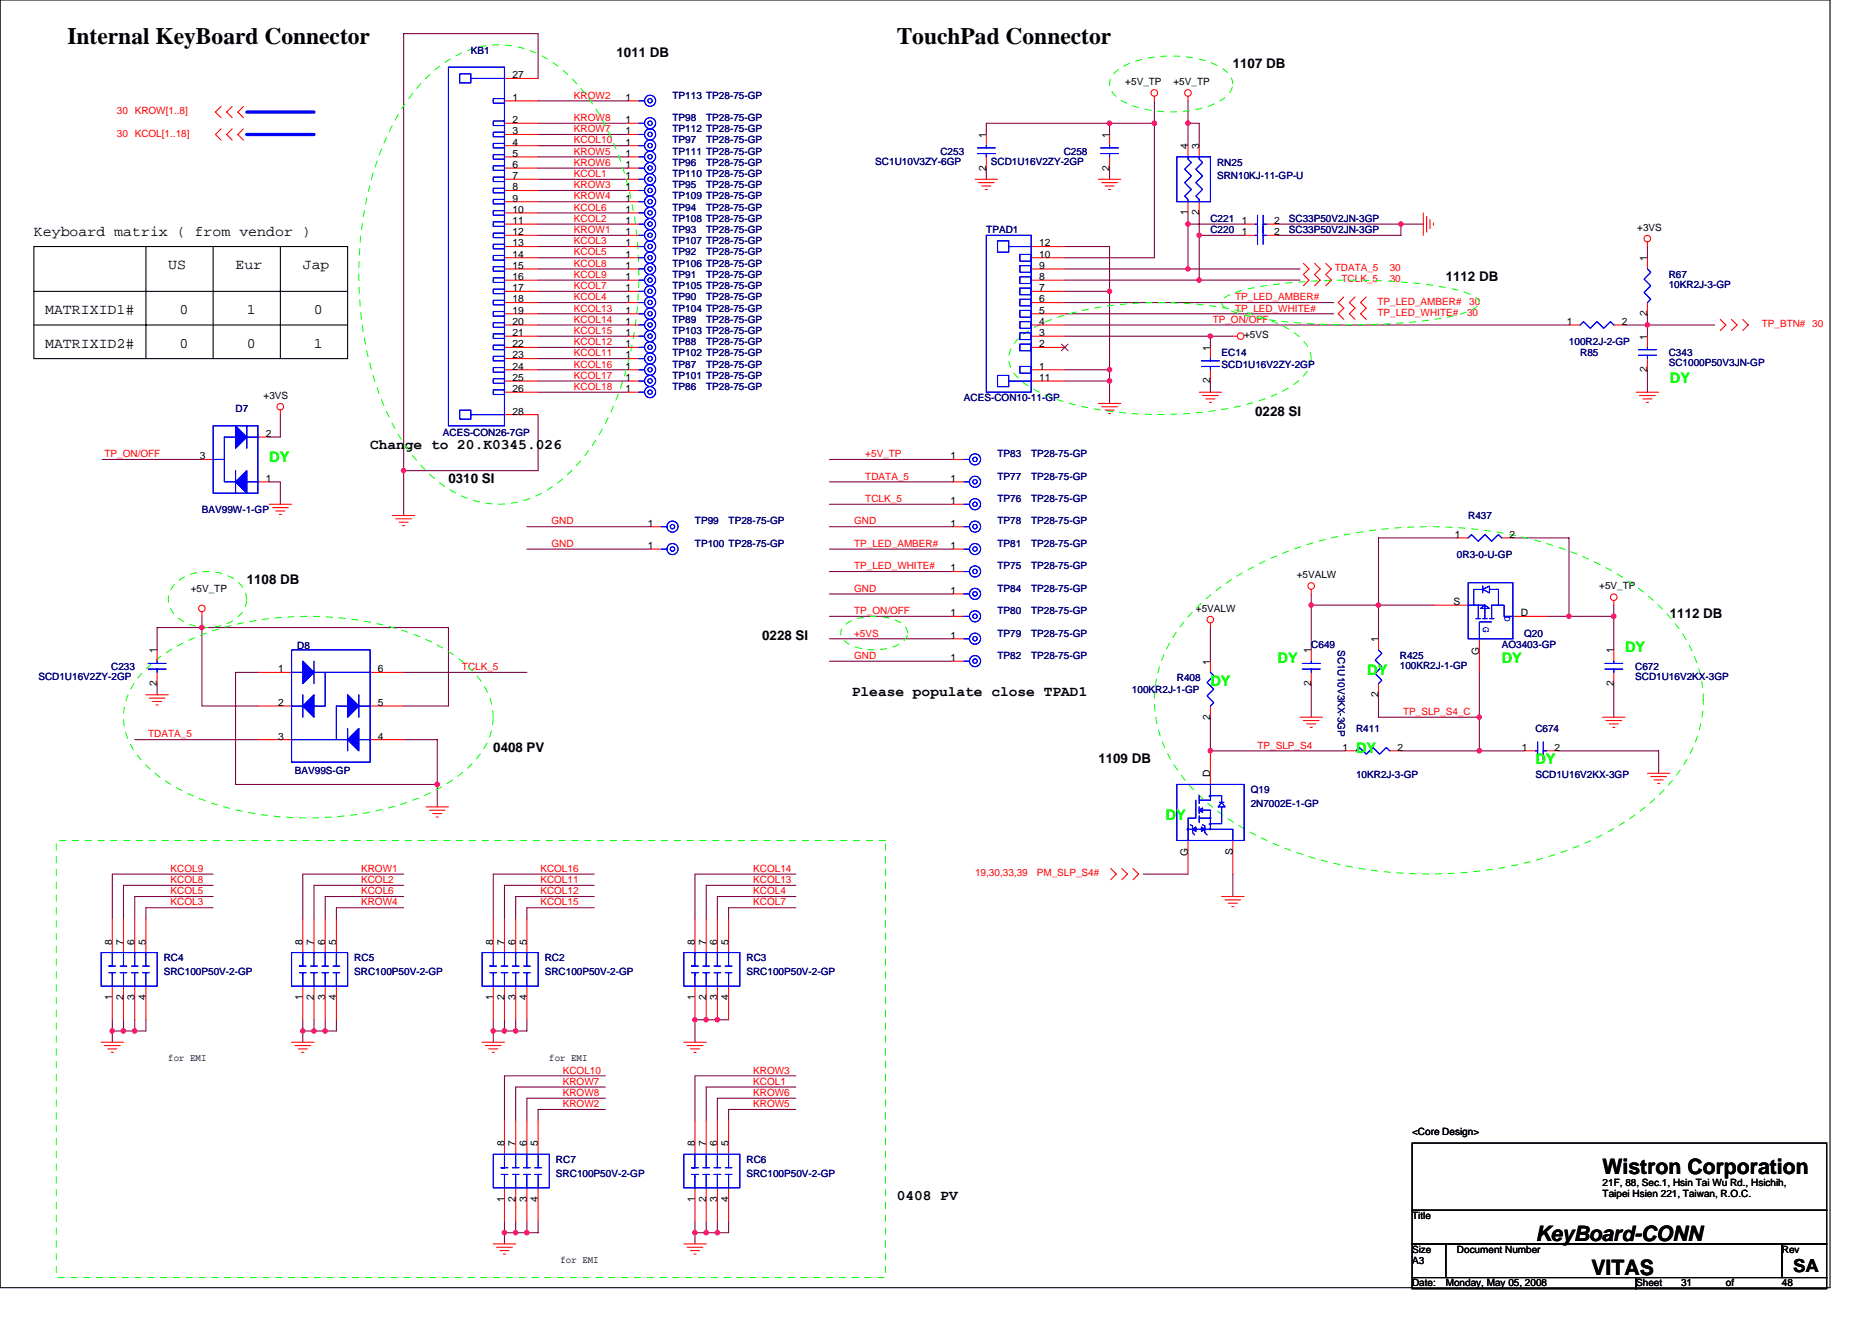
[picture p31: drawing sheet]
<svg xmlns="http://www.w3.org/2000/svg" width="297mm" height="210mm" viewBox="0 0 297 210" stroke-linecap="round" stroke-linejoin="round" font-family="sans-serif">
<defs><g id="words">
<g font-size="3.7">
<text x="10.7" y="7">Internal KeyBoard Connector</text>
<text x="142.3" y="7">TouchPad Connector</text>
</g>
<g font-size="3.4">
<text x="254.3" y="186.2">Wistron Corporation</text>
<text x="243.6" y="196.9">KeyBoard-CONN</text>
<text x="252.5" y="202.2">VITAS</text>
</g>
<text font-size="2.8" x="284.5" y="201.8">SA</text>
<g font-size="2.3">
<text x="5.4" y="37.4">Keyboard matrix ( from vendor )</text>
<text x="26.7" y="42.7">US</text>
<text x="37.4" y="42.7">Eur</text>
<text x="48" y="42.7">Jap</text>
<text x="7.2" y="49.8">MATRIXID1#</text>
<text x="28.5" y="49.8">0</text>
<text x="39.2" y="49.8">1</text>
<text x="49.8" y="49.8">0</text>
<text x="7.2" y="55.2">MATRIXID2#</text>
<text x="28.5" y="55.2">0</text>
<text x="39.2" y="55.2">0</text>
<text x="49.8" y="55.2">1</text>
<text x="58.7" y="71.3">Change to 20.K0345.026</text>
<text x="135.2" y="110.4">Please populate close TPAD1</text>
<text x="142.3" y="190.4">0408 PV</text>
</g>
<g font-size="2.3" fill="#0f0">
<text x="265" y="60.8">DY</text>
<text x="42.7" y="73.3">DY</text>
<text x="202.7" y="105.3">DY</text>
<text x="217" y="107">DY</text>
<text x="238.3" y="105.3">DY</text>
<text x="257.8" y="103.5">DY</text>
<text x="192.1" y="108.8">DY</text>
<text x="215.2" y="119.5">DY</text>
<text x="243.6" y="121.3">DY</text>
<text x="185" y="130.2">DY</text>
</g>
<g font-size="2.3" fill="#00f">
<text x="187.8" y="131.7">.</text>
<text x="191.3" y="126.4">.</text>
<text x="191.3" y="129.9">.</text>
<text x="191.3" y="130.8">.</text>
<text x="191.3" y="131.7">.</text>
</g>
<g font-size="2.1">
<text x="97.8" y="9.1">1011 DB</text>
<text x="195.6" y="10.9">1107 DB</text>
<text x="229.4" y="44.6">1112 DB</text>
<text x="199.2" y="66">0228 SI</text>
<text x="71.2" y="76.6">0310 SI</text>
<text x="39.2" y="92.6">1108 DB</text>
<text x="120.9" y="101.5">0228 SI</text>
<text x="265" y="98">1112 DB</text>
<text x="78.3" y="119.3">0408 PV</text>
<text x="174.3" y="121.1">1109 DB</text>
</g>
<g font-size="1.6" fill="#000080">
<text x="74.7" y="8.5">KB1</text>
<text x="106.7" y="15.6">TP113 TP28-75-GP</text>
<text x="106.7" y="21">TP112 TP28-75-GP</text>
<text x="106.7" y="19.2">TP98</text>
<text x="106.7" y="22.8">TP97</text>
<text x="112.1" y="19.2">TP28-75-GP</text>
<text x="112.1" y="22.8">TP28-75-GP</text>
<text x="106.7" y="24.5">TP111 TP28-75-GP</text>
<text x="106.7" y="26.3">TP96</text>
<text x="106.7" y="29.9">TP95</text>
<text x="106.7" y="28.1">TP110 TP28-75-GP</text>
<text x="112.1" y="26.3">TP28-75-GP</text>
<text x="112.1" y="29.9">TP28-75-GP</text>
<text x="138.9" y="26.1">SC1U10V3ZY-6GP</text>
<text x="149.2" y="24.5">C253</text>
<text x="157.2" y="26.1">SCD1U16V2ZY-2GP</text>
<text x="168.8" y="24.5">C258</text>
<text x="193.1" y="26.3">RN25</text>
<text x="193.1" y="28.4">SRN10KJ-11-GP-U</text>
<text x="106.7" y="31.6">TP109 TP28-75-GP</text>
<text x="106.7" y="33.4">TP94</text>
<text x="106.7" y="35.2">TP108 TP28-75-GP</text>
<text x="112.1" y="33.4">TP28-75-GP</text>
<text x="192.1" y="35.2">C221</text>
<text x="204.5" y="35.2">SC33P50V2JN-3GP</text>
<text x="106.7" y="38.8">TP107 TP28-75-GP</text>
<text x="106.7" y="37">TP93</text>
<text x="106.7" y="40.5">TP92</text>
<text x="112.1" y="37">TP28-75-GP</text>
<text x="112.1" y="40.5">TP28-75-GP</text>
<text x="156.5" y="37">TPAD1</text>
<text x="192.1" y="37">C220</text>
<text x="204.5" y="37">SC33P50V2JN-3GP</text>
<text x="106.7" y="42.3">TP106 TP28-75-GP</text>
<text x="106.7" y="45.9">TP105 TP28-75-GP</text>
<text x="106.7" y="44.1">TP91</text>
<text x="106.7" y="47.6">TP90</text>
<text x="112.1" y="44.1">TP28-75-GP</text>
<text x="112.1" y="47.6">TP28-75-GP</text>
<text x="264.8" y="44.1">R67</text>
<text x="264.8" y="45.7">10KR2J-3-GP</text>
<text x="106.7" y="53">TP103 TP28-75-GP</text>
<text x="106.7" y="49.4">TP104 TP28-75-GP</text>
<text x="106.7" y="51.2">TP89</text>
<text x="112.1" y="51.2">TP28-75-GP</text>
<text x="106.7" y="54.8">TP88</text>
<text x="106.7" y="56.5">TP102 TP28-75-GP</text>
<text x="106.7" y="58.3">TP87</text>
<text x="112.1" y="54.8">TP28-75-GP</text>
<text x="112.1" y="58.3">TP28-75-GP</text>
<text x="193.8" y="56.5">EC14</text>
<text x="193.8" y="58.3">SCD1U16V2ZY-2GP</text>
<text x="249" y="54.8">100R2J-2-GP</text>
<text x="250.7" y="56.5">R85</text>
<text x="264.8" y="56.5">C343</text>
<text x="264.8" y="58.1">SC1000P50V3JN-GP</text>
<text x="37.4" y="65.4">D7</text>
<text x="106.7" y="60.1">TP101 TP28-75-GP</text>
<text x="106.7" y="61.9">TP86</text>
<text x="112.1" y="61.9">TP28-75-GP</text>
<text x="152.9" y="63.6">ACES-CON10-11-GP</text>
<text x="70.3" y="69.2">ACES-CON26-7GP</text>
<text x="158.3" y="72.5">TP83</text>
<text x="158.3" y="76.1">TP77</text>
<text x="163.6" y="72.5">TP28-75-GP</text>
<text x="163.6" y="76.1">TP28-75-GP</text>
<text x="32" y="81.4">BAV99W-1-GP</text>
<text x="110.3" y="83.2">TP99</text>
<text x="115.6" y="83.2">TP28-75-GP</text>
<text x="158.3" y="83.2">TP78</text>
<text x="158.3" y="79.7">TP76</text>
<text x="163.6" y="83.2">TP28-75-GP</text>
<text x="163.6" y="79.7">TP28-75-GP</text>
<text x="233" y="82.3">R437</text>
<text x="110.3" y="86.8">TP100 TP28-75-GP</text>
<text x="158.3" y="86.8">TP81</text>
<text x="163.6" y="86.8">TP28-75-GP</text>
<text x="231.2" y="88.5">0R3-0-U-GP</text>
<text x="158.3" y="90.3">TP75</text>
<text x="158.3" y="93.9">TP84</text>
<text x="163.6" y="90.3">TP28-75-GP</text>
<text x="163.6" y="93.9">TP28-75-GP</text>
<text x="158.3" y="101">TP79</text>
<text x="158.3" y="97.4">TP80</text>
<text x="163.6" y="101">TP28-75-GP</text>
<text x="163.6" y="97.4">TP28-75-GP</text>
<text x="241.8" y="101">Q20</text>
<text x="6.1" y="107.9">SCD1U16V2ZY-2GP</text>
<text x="17.6" y="106.3">C233</text>
<text x="47.2" y="102.9">D8</text>
<text x="158.3" y="104.5">TP82</text>
<text x="163.6" y="104.5">TP28-75-GP</text>
<text x="208.1" y="102.8">C649</text>
<text x="212.3" y="103.1" transform="rotate(90 212.3 103.1)">SC1U10V3KX-3GP</text>
<text x="222.1" y="104.5">R425</text>
<text x="222.1" y="106.2">100KR2J-1-GP</text>
<text x="238.3" y="102.8">AO3403-GP</text>
<text x="259.5" y="106.3">C672</text>
<text x="259.5" y="107.9">SCD1U16V2KX-3GP</text>
<text x="179.6" y="109.9">100KR2J-1-GP</text>
<text x="186.7" y="108.1">R408</text>
<text x="215.2" y="116.1">R411</text>
<text x="243.6" y="116.1">C674</text>
<text x="46.8" y="122.9">BAV99S-GP</text>
<text x="198.5" y="125.9">Q19</text>
<text x="215.2" y="123.4">10KR2J-3-GP</text>
<text x="243.6" y="123.4">SCD1U16V2KX-3GP</text>
<text x="198.5" y="128">2N7002E-1-GP</text>
<text x="26" y="152.5">RC4</text>
<text x="26" y="154.7">SRC100P50V-2-GP</text>
<text x="56.2" y="152.5">RC5</text>
<text x="56.2" y="154.7">SRC100P50V-2-GP</text>
<text x="86.4" y="152.5">RC2</text>
<text x="86.4" y="154.7">SRC100P50V-2-GP</text>
<text x="118.4" y="152.5">RC3</text>
<text x="118.4" y="154.7">SRC100P50V-2-GP</text>
<text x="88.2" y="184.6">RC7</text>
<text x="118.4" y="184.6">RC6</text>
<text x="88.2" y="186.7">SRC100P50V-2-GP</text>
<text x="118.4" y="186.7">SRC100P50V-2-GP</text>
</g>
<g font-size="1.6">
<text x="81.3" y="16">1</text>
<text x="81.3" y="12.4">27</text>
<text x="99.2" y="16">1</text>
<text x="178.6" y="13.5">+5V_TP</text>
<text x="186.2" y="13.5">+5V_TP</text>
<text x="81.3" y="19.5">2</text>
<text x="81.3" y="21.3">3</text>
<text x="81.3" y="23.1">4</text>
<text x="99.2" y="21.3">1</text>
<text x="99.2" y="19.5">1</text>
<text x="99.2" y="23.1">1</text>
<text x="156.5" y="21.9" transform="rotate(-90 156.5 21.9)">1</text>
<text x="176" y="21.9" transform="rotate(-90 176 21.9)">1</text>
<text x="188.5" y="23.6" transform="rotate(-90 188.5 23.6)">4</text>
<text x="190.3" y="23.6" transform="rotate(-90 190.3 23.6)">3</text>
<text x="81.3" y="24.9">5</text>
<text x="81.3" y="26.6">6</text>
<text x="81.3" y="28.4">7</text>
<text x="99.2" y="24.9">1</text>
<text x="99.2" y="26.6">1</text>
<text x="99.2" y="28.4">1</text>
<text x="156.5" y="27.1" transform="rotate(-90 156.5 27.1)">2</text>
<text x="176" y="27.1" transform="rotate(-90 176 27.1)">2</text>
<text x="81.3" y="30.2">8</text>
<text x="81.3" y="32">9</text>
<text x="81.3" y="33.8">10</text>
<text x="81.3" y="35.5">11</text>
<text x="99.2" y="32">1</text>
<text x="99.2" y="33.8">1</text>
<text x="99.2" y="35.5">1</text>
<text x="99.2" y="30.2">1</text>
<text x="188.5" y="34.2" transform="rotate(-90 188.5 34.2)">1</text>
<text x="190.3" y="34.2" transform="rotate(-90 190.3 34.2)">2</text>
<text x="197" y="35.5">1</text>
<text x="202.2" y="35.5">2</text>
<text x="81.3" y="37.3">12</text>
<text x="81.3" y="39.1">13</text>
<text x="81.3" y="40.9">14</text>
<text x="99.2" y="39.1">1</text>
<text x="99.2" y="37.3">1</text>
<text x="99.2" y="40.9">1</text>
<text x="164.9" y="40.9">10</text>
<text x="164.9" y="39.1">12</text>
<text x="197" y="37.3">1</text>
<text x="202.2" y="37.3">2</text>
<text x="259.8" y="36.6">+3VS</text>
<text x="261.4" y="41.4" transform="rotate(-90 261.4 41.4)">1</text>
<text x="81.3" y="42.7">15</text>
<text x="81.3" y="44.4">16</text>
<text x="81.3" y="46.2">17</text>
<text x="81.3" y="48">18</text>
<text x="99.2" y="42.7">1</text>
<text x="99.2" y="46.2">1</text>
<text x="99.2" y="44.4">1</text>
<text x="99.2" y="48">1</text>
<text x="164.9" y="48">6</text>
<text x="164.9" y="46.2">7</text>
<text x="164.9" y="44.4">8</text>
<text x="164.9" y="42.7">9</text>
<text x="81.3" y="49.8">19</text>
<text x="81.3" y="51.5">20</text>
<text x="81.3" y="53.3">21</text>
<text x="99.2" y="53.3">1</text>
<text x="99.2" y="49.8">1</text>
<text x="99.2" y="51.5">1</text>
<text x="164.9" y="53.3">3</text>
<text x="164.9" y="51.5">4</text>
<text x="164.9" y="49.8">5</text>
<text x="197.4" y="53.7">+5VS</text>
<text x="248.6" y="51.5">1</text>
<text x="257.3" y="51.5">2</text>
<text x="261.4" y="53.9" transform="rotate(-90 261.4 53.9)">1</text>
<text x="261.4" y="50.2" transform="rotate(-90 261.4 50.2)">2</text>
<text x="81.3" y="55.1">22</text>
<text x="81.3" y="56.9">23</text>
<text x="81.3" y="58.7">24</text>
<text x="99.2" y="55.1">1</text>
<text x="99.2" y="56.9">1</text>
<text x="99.2" y="58.7">1</text>
<text x="164.9" y="58.7">1</text>
<text x="164.9" y="55.1">2</text>
<text x="192" y="55.6" transform="rotate(-90 192 55.6)">1</text>
<text x="261.4" y="59.1" transform="rotate(-90 261.4 59.1)">2</text>
<text x="41.8" y="63.3">+3VS</text>
<text x="81.3" y="60.4">25</text>
<text x="81.3" y="62.2">26</text>
<text x="81.3" y="65.8">28</text>
<text x="99.2" y="60.4">1</text>
<text x="99.2" y="62.2">1</text>
<text x="164.9" y="60.4">11</text>
<text x="192" y="60.8" transform="rotate(-90 192 60.8)">2</text>
<text x="42.2" y="69.3">2</text>
<text x="31.7" y="72.9">3</text>
<text x="42.2" y="76.4">1</text>
<text x="150.8" y="72.9">1</text>
<text x="150.8" y="76.4">1</text>
<text x="102.8" y="83.5">1</text>
<text x="150.8" y="83.5">1</text>
<text x="150.8" y="80">1</text>
<text x="102.8" y="87.1">1</text>
<text x="150.8" y="87.1">1</text>
<text x="230.8" y="85.3">1</text>
<text x="239.5" y="85.3">2</text>
<text x="30.3" y="93.9">+5V_TP</text>
<text x="150.8" y="90.7">1</text>
<text x="150.8" y="94.2">1</text>
<text x="205.8" y="91.7">+5VALW</text>
<text x="230.6" y="96">S</text>
<text x="253.8" y="93.5">+5V_TP</text>
<text x="150.8" y="101.3">1</text>
<text x="150.8" y="97.8">1</text>
<text x="189.8" y="97.1">+5VALW</text>
<text x="218.7" y="101.9" transform="rotate(-90 218.7 101.9)">1</text>
<text x="241.3" y="97.8">D</text>
<text x="24.9" y="103.7" transform="rotate(-90 24.9 103.7)">1</text>
<text x="44.1" y="106.7">1</text>
<text x="60" y="106.7">6</text>
<text x="150.8" y="104.9">1</text>
<text x="192" y="105.4" transform="rotate(-90 192 105.4)">1</text>
<text x="208" y="103.7" transform="rotate(-90 208 103.7)">1</text>
<text x="234.7" y="103.9" transform="rotate(-90 234.7 103.9)">G</text>
<text x="256" y="103.7" transform="rotate(-90 256 103.7)">1</text>
<text x="24.9" y="108.8" transform="rotate(-90 24.9 108.8)">2</text>
<text x="44.1" y="112">2</text>
<text x="60" y="112">5</text>
<text x="208" y="108.8" transform="rotate(-90 208 108.8)">2</text>
<text x="218.7" y="110.6" transform="rotate(-90 218.7 110.6)">2</text>
<text x="256" y="108.8" transform="rotate(-90 256 108.8)">2</text>
<text x="44.1" y="117.3">3</text>
<text x="60" y="117.3">4</text>
<text x="192" y="114.2" transform="rotate(-90 192 114.2)">2</text>
<text x="213" y="119.1">1</text>
<text x="221.8" y="119.1">2</text>
<text x="241.5" y="119.1">1</text>
<text x="246.7" y="119.1">2</text>
<text x="192" y="123.2" transform="rotate(-90 192 123.2)">D</text>
<text x="188.5" y="135.9" transform="rotate(-90 188.5 135.9)">G</text>
<text x="195.6" y="135.7" transform="rotate(-90 195.6 135.7)">S</text>
<text x="17.8" y="149.9" transform="rotate(-90 17.8 149.9)">8</text>
<text x="19.6" y="149.9" transform="rotate(-90 19.6 149.9)">7</text>
<text x="21.4" y="149.9" transform="rotate(-90 21.4 149.9)">6</text>
<text x="23.1" y="149.9" transform="rotate(-90 23.1 149.9)">5</text>
<text x="48" y="149.9" transform="rotate(-90 48 149.9)">8</text>
<text x="49.8" y="149.9" transform="rotate(-90 49.8 149.9)">7</text>
<text x="51.6" y="149.9" transform="rotate(-90 51.6 149.9)">6</text>
<text x="53.4" y="149.9" transform="rotate(-90 53.4 149.9)">5</text>
<text x="78.2" y="149.9" transform="rotate(-90 78.2 149.9)">8</text>
<text x="80" y="149.9" transform="rotate(-90 80 149.9)">7</text>
<text x="81.8" y="149.9" transform="rotate(-90 81.8 149.9)">6</text>
<text x="83.6" y="149.9" transform="rotate(-90 83.6 149.9)">5</text>
<text x="110.3" y="149.9" transform="rotate(-90 110.3 149.9)">8</text>
<text x="112" y="149.9" transform="rotate(-90 112 149.9)">7</text>
<text x="113.8" y="149.9" transform="rotate(-90 113.8 149.9)">6</text>
<text x="115.6" y="149.9" transform="rotate(-90 115.6 149.9)">5</text>
<text x="17.8" y="158.6" transform="rotate(-90 17.8 158.6)">1</text>
<text x="19.6" y="158.6" transform="rotate(-90 19.6 158.6)">2</text>
<text x="21.4" y="158.6" transform="rotate(-90 21.4 158.6)">3</text>
<text x="23.1" y="158.6" transform="rotate(-90 23.1 158.6)">4</text>
<text x="48" y="158.6" transform="rotate(-90 48 158.6)">1</text>
<text x="49.8" y="158.6" transform="rotate(-90 49.8 158.6)">2</text>
<text x="51.6" y="158.6" transform="rotate(-90 51.6 158.6)">3</text>
<text x="53.4" y="158.6" transform="rotate(-90 53.4 158.6)">4</text>
<text x="78.2" y="158.6" transform="rotate(-90 78.2 158.6)">1</text>
<text x="80" y="158.6" transform="rotate(-90 80 158.6)">2</text>
<text x="81.8" y="158.6" transform="rotate(-90 81.8 158.6)">3</text>
<text x="83.6" y="158.6" transform="rotate(-90 83.6 158.6)">4</text>
<text x="110.3" y="158.6" transform="rotate(-90 110.3 158.6)">1</text>
<text x="112" y="158.6" transform="rotate(-90 112 158.6)">2</text>
<text x="113.8" y="158.6" transform="rotate(-90 113.8 158.6)">3</text>
<text x="115.6" y="158.6" transform="rotate(-90 115.6 158.6)">4</text>
<text x="26.7" y="168.4">for EMI</text>
<text x="87.2" y="168.4">for EMI</text>
<text x="80" y="181.9" transform="rotate(-90 80 181.9)">8</text>
<text x="81.8" y="181.9" transform="rotate(-90 81.8 181.9)">7</text>
<text x="83.6" y="181.9" transform="rotate(-90 83.6 181.9)">6</text>
<text x="85.4" y="181.9" transform="rotate(-90 85.4 181.9)">5</text>
<text x="110.3" y="181.9" transform="rotate(-90 110.3 181.9)">8</text>
<text x="112" y="181.9" transform="rotate(-90 112 181.9)">7</text>
<text x="113.8" y="181.9" transform="rotate(-90 113.8 181.9)">6</text>
<text x="115.6" y="181.9" transform="rotate(-90 115.6 181.9)">5</text>
<text x="224.1" y="180.1">&lt;Core Design&gt;</text>
<text x="80" y="190.6" transform="rotate(-90 80 190.6)">1</text>
<text x="81.8" y="190.6" transform="rotate(-90 81.8 190.6)">2</text>
<text x="83.6" y="190.6" transform="rotate(-90 83.6 190.6)">3</text>
<text x="85.4" y="190.6" transform="rotate(-90 85.4 190.6)">4</text>
<text x="110.3" y="190.6" transform="rotate(-90 110.3 190.6)">1</text>
<text x="112" y="190.6" transform="rotate(-90 112 190.6)">2</text>
<text x="113.8" y="190.6" transform="rotate(-90 113.8 190.6)">3</text>
<text x="115.6" y="190.6" transform="rotate(-90 115.6 190.6)">4</text>
<text x="254.3" y="188.1">21F, 88, Sec.1, Hsin Tai Wu Rd., Hsichih,</text>
<text x="254.3" y="189.9">Taipei Hsien 221, Taiwan, R.O.C.</text>
<text x="224.1" y="193.4">Title</text>
<text x="88.9" y="200.4">for EMI</text>
<text x="224.1" y="200.6">A3</text>
<text x="224.1" y="198.8">Size</text>
<text x="231.2" y="198.8">Document Number</text>
<text x="282.7" y="198.8">Rev</text>
<text x="224.1" y="204.1">Date:</text>
<text x="229.4" y="204.1">Monday, May 05, 2008</text>
<text x="259.6" y="204.1">Sheet</text>
<text x="266.7" y="204.1">31</text>
<text x="273.9" y="204.1">of</text>
<text x="282.7" y="204.1">48</text>
</g>
<g font-size="1.6" fill="#f00">
<text x="91.1" y="15.6">KROW2</text>
<text x="18.5" y="18.1">30 KROW[1..8]</text>
<text x="18.5" y="21.7">30 KCOL[1..18]</text>
<text x="91.1" y="22.8">KCOL10</text>
<text x="91.1" y="21">KROW7</text>
<text x="91.1" y="19.2">KROW8</text>
<text x="91.1" y="28.1">KCOL1</text>
<text x="91.1" y="29.9">KROW3</text>
<text x="91.1" y="26.3">KROW6</text>
<text x="91.1" y="24.5">KROW5</text>
<text x="91.1" y="35.2">KCOL2</text>
<text x="91.1" y="33.4">KCOL6</text>
<text x="91.1" y="31.6">KROW4</text>
<text x="91.1" y="37">KROW1</text>
<text x="91.1" y="38.8">KCOL3</text>
<text x="91.1" y="40.5">KCOL5</text>
<text x="91.1" y="47.6">KCOL4</text>
<text x="91.1" y="45.9">KCOL7</text>
<text x="91.1" y="42.3">KCOL8</text>
<text x="91.1" y="44.1">KCOL9</text>
<text x="196" y="47.6">TP_LED_AMBER#</text>
<text x="211.8" y="43">TDATA_5</text>
<text x="212.9" y="44.8">TCLK_5</text>
<text x="220.5" y="44.8">30</text>
<text x="220.5" y="43">30</text>
<text x="91.1" y="49.4">KCOL13</text>
<text x="91.1" y="51.2">KCOL14</text>
<text x="91.1" y="53">KCOL15</text>
<text x="192.4" y="51.2">TP_ON/OFF</text>
<text x="196" y="49.4">TP_LED_WHITE#</text>
<text x="218.6" y="48.4">TP_LED_AMBER#</text>
<text x="218.6" y="50.1">TP_LED_WHITE#</text>
<text x="232.8" y="50.1">30</text>
<text x="233.1" y="48.4">30</text>
<text x="279.5" y="51.9">TP_BTN# 30</text>
<text x="91.1" y="56.5">KCOL11</text>
<text x="91.1" y="54.8">KCOL12</text>
<text x="91.1" y="58.3">KCOL16</text>
<text x="91.1" y="61.9">KCOL18</text>
<text x="91.1" y="60.1">KCOL17</text>
<text x="16.6" y="72.5">TP_ON/OFF</text>
<text x="137.3" y="72.5">+5V_TP</text>
<text x="137.3" y="76.1">TDATA_5</text>
<text x="87.5" y="83.2">GND</text>
<text x="135.5" y="83.2">GND</text>
<text x="137.3" y="79.7">TCLK_5</text>
<text x="87.5" y="86.8">GND</text>
<text x="135.5" y="86.8">TP_LED_AMBER#</text>
<text x="135.5" y="90.3">TP_LED_WHITE#</text>
<text x="135.5" y="93.9">GND</text>
<text x="135.5" y="97.4">TP_ON/OFF</text>
<text x="135.5" y="101">+5VS</text>
<text x="73.3" y="106.3">TCLK_5</text>
<text x="135.5" y="104.5">GND</text>
<text x="222.6" y="113.4">TP_SLP_S4_C</text>
<text x="23.5" y="117">TDATA_5</text>
<text x="199.5" y="118.8">TP_SLP_S4</text>
<text x="27.1" y="141.9">KCOL5</text>
<text x="27.1" y="140.1">KCOL8</text>
<text x="27.1" y="138.3">KCOL9</text>
<text x="27.1" y="143.7">KCOL3</text>
<text x="57.3" y="140.1">KCOL2</text>
<text x="57.3" y="141.9">KCOL6</text>
<text x="57.3" y="138.3">KROW1</text>
<text x="57.3" y="143.7">KROW4</text>
<text x="85.7" y="138.3">KCOL16</text>
<text x="85.7" y="143.7">KCOL15</text>
<text x="85.7" y="140.1">KCOL11</text>
<text x="85.7" y="141.9">KCOL12</text>
<text x="119.5" y="138.3">KCOL14</text>
<text x="119.5" y="143.7">KCOL7</text>
<text x="119.5" y="141.9">KCOL4</text>
<text x="119.5" y="140.1">KCOL13</text>
<text x="154.7" y="139">19,30,33,39</text>
<text x="164.5" y="139">PM_SLP_S4#</text>
<text x="89.3" y="172.1">KROW7</text>
<text x="89.3" y="173.9">KROW8</text>
<text x="89.3" y="170.3">KCOL10</text>
<text x="119.5" y="173.9">KROW6</text>
<text x="119.5" y="172.1">KCOL1</text>
<text x="119.5" y="170.3">KROW3</text>
<text x="89.3" y="175.7">KROW2</text>
<text x="119.5" y="175.7">KROW5</text>
</g>
<g font-size="1.6" fill="#00f">
<text x="235.3" y="99.4" transform="rotate(90 235.3 99.4)">G</text>
<text x="238.7" y="97.8" transform="rotate(90 238.7 97.8)">D</text>
</g>
</g></defs>
<g fill="none" stroke="#000" stroke-width=".17">
<path d="M0 0h290.4v204.3h-290.4zM5.4 39.1h49.8v17.8h-49.8zM23.2 39.1v17.8M33.8 39.1v17.8M44.5 39.1v17.8M5.4 46.2h49.8M5.4 51.6h49.8M224.1 181.4h65.8v10.6h-65.8zM224.1 192h65.8v5.4h-65.8zM224.1 197.4h5.3v5.3h-5.3zM229.4 197.4h53.3v5.3h-53.3zM282.7 197.4h7.2v5.3h-7.2z"/>
<path d="M224.1 202.7h35.5v1.8h-35.5zM259.6 202.7h30.3v1.8h-30.3z"/>
</g>
<path d="M39.2 17.8h10.6M39.2 21.3h10.6" fill="none" stroke="#00f" stroke-width=".53"/>
<g fill="none" stroke="#800040" stroke-width=".17">
<path d="M85.4 12.4v-7.1h-21.4v69.4h21.4v-8.9M85.4 19.6h14.2M85.4 16h14.2M176.1 19.6v1.7M183.2 19.6h-26.7v1.7M183.2 16v24.9h-14.3M188.5 19.6h1.8v3.5M188.5 16v7.1M85.4 35.6h14.2M85.4 37.3h14.2M85.4 39.1h14.2M85.4 28.4h14.2"/>
<path d="M85.4 33.8h14.2M85.4 23.1h14.2M85.4 30.2h14.2M85.4 32h14.2M85.4 26.7h14.2M85.4 21.3h14.2M85.4 24.9h14.2M156.5 26.7v1.7M168.9 39.1h7.2v24.9M176.1 26.7v1.7M188.5 33.8v1.8h8.9M188.5 35.6v7.1"/>
<path d="M190.3 33.8v3.5h7.1M190.3 37.3v7.1M202.7 35.6h23.1M222.3 35.6v1.7h-19.6M261.4 39.1v1.8M85.4 40.9h14.2M85.4 51.6h14.2M85.4 48h14.2M85.4 44.4h14.2M85.4 42.7h14.2M85.4 49.8h14.2M85.4 53.3h14.2"/>
<path d="M85.4 46.2h14.2M85.4 58.7h14.2M85.4 56.9h14.2M85.4 55.1h14.2M168.9 51.6h80.1M168.9 48h42.7M168.9 44.4h37.4M168.9 42.7h37.4M168.9 49.8h42.7M168.9 53.3h26.7M168.9 46.2h7.2M168.9 58.7h7.2"/>
<path d="M192.1 53.3v1.8M257.8 51.6h14.3M261.4 49.8v3.5M261.4 58.7v3.5M16.2 72.9h15.8M42.7 76.5h1.8v3.5M44.5 65.8v3.5h-1.8M64 74.7v7.1M85.4 62.2h14.2M85.4 60.5h14.2M131.6 72.9h19.6M131.6 76.5h19.6"/>
<path d="M168.9 60.5h7.2M192.1 60.5v1.7M32 97.8v1.8h39.2v12.4h-7.2M83.6 87.1h19.6M83.6 83.6h19.6M131.6 97.8h19.6M131.6 87.1h19.6M131.6 90.7h19.6M131.6 80h19.6M131.6 83.6h19.6M131.6 94.2h19.6M192.1 99.6v5.3"/>
<path d="M208.1 96h10.6v5.3M208.1 94.2v8.9M231.2 85.3h-12.5v10.7h8.9M240.1 85.3h8.9v12.5M245.4 97.8h10.7M256.1 96v7.1M21.4 117.3h19.5M24.9 103.1v-3.5h7.1v12.4h8.9M24.9 108.5v1.7M40.9 106.7h-3.5v17.8h32M64 117.3h5.4v10.7M64 106.7h19.6"/>
<path d="M131.6 101.3h19.6M131.6 104.9h19.6M192.1 113.8v5.3h21.3M208.1 108.5v5.3M218.7 110.2v3.6h16M222.3 119.1h19.5M234.7 106.7v12.4M247.2 119.1h16v3.6M256.1 108.5v5.3M33.8 138.7h-16v7.1M64 138.7h-16v7.1M94.3 138.7h-16v7.1"/>
<path d="M126.3 138.7h-16v7.1M181.4 138.7h7.1M195.6 138.7v3.5M33.8 140.5h-14.2v5.3M33.8 142.2h-12.4v3.6M33.8 144h-10.6v1.8M64 144h-10.6v1.8M64 142.2h-12.4v3.6M64 140.5h-14.2v5.3M94.3 142.2h-12.5v3.6M94.3 144h-10.7v1.8M94.3 140.5h-14.3v5.3"/>
<path d="M126.3 140.5h-14.2v5.3M126.3 142.2h-12.5v3.6M126.3 144h-10.7v1.8M17.8 161.8v3.6M19.6 161.8v1.8M21.4 161.8v1.8M23.2 161.8v1.8h-5.4M48 161.8v3.6M49.8 161.8v1.8M51.6 161.8v1.8M53.4 161.8v1.8h-5.4M78.3 161.8v3.6"/>
<path d="M80 161.8v1.8M81.8 161.8v1.8M83.6 161.8v1.8h-5.3M96.1 172.5h-14.3v5.3M96.1 174.2h-12.5v3.6M96.1 170.7h-16.1v7.1M96.1 176h-10.7v1.8M115.6 161.8h-5.3v3.6M126.3 170.7h-16v7.1M126.3 172.5h-14.2v5.3M126.3 174.2h-12.5v3.6M126.3 176h-10.7v1.8"/>
<path d="M80 193.8v3.6M81.8 193.8v1.8M83.6 193.8v1.8M85.4 193.8v1.8h-5.4M110.3 193.8v3.6M112.1 193.8v1.8M113.8 193.8v1.8M115.6 193.8v1.8h-5.3"/>
</g>
<g fill="#f0f" stroke="#f0f" stroke-width=".17">
<circle cx="64" cy="74.7" r=".35"/>
<circle cx="188.5" cy="19.5" r=".35"/>
<circle cx="183.2" cy="19.5" r=".35"/>
<circle cx="261.4" cy="51.5" r=".35"/>
<circle cx="110.3" cy="161.8" r=".35"/>
<circle cx="19.6" cy="163.6" r=".35"/>
<circle cx="113.8" cy="161.8" r=".35"/>
<circle cx="112" cy="161.8" r=".35"/>
<circle cx="17.8" cy="163.6" r=".35"/>
<circle cx="21.4" cy="163.6" r=".35"/>
<circle cx="78.3" cy="163.6" r=".35"/>
<circle cx="80" cy="163.6" r=".35"/>
<circle cx="112" cy="195.6" r=".35"/>
<circle cx="48" cy="163.6" r=".35"/>
<circle cx="51.6" cy="163.6" r=".35"/>
<circle cx="49.8" cy="163.6" r=".35"/>
<circle cx="81.8" cy="163.6" r=".35"/>
<circle cx="81.8" cy="195.6" r=".35"/>
<circle cx="80" cy="195.6" r=".35"/>
<circle cx="110.3" cy="195.6" r=".35"/>
<circle cx="83.6" cy="195.6" r=".35"/>
<circle cx="113.8" cy="195.6" r=".35"/>
<circle cx="192.1" cy="53.3" r=".35"/>
<circle cx="176" cy="19.5" r=".35"/>
<circle cx="32" cy="99.6" r=".35"/>
<circle cx="69.4" cy="124.4" r=".35"/>
<circle cx="190.3" cy="44.4" r=".35"/>
<circle cx="188.5" cy="42.7" r=".35"/>
<circle cx="222.3" cy="35.5" r=".35"/>
<circle cx="248.9" cy="97.8" r=".35"/>
<circle cx="256.1" cy="97.8" r=".35"/>
<circle cx="234.7" cy="119.1" r=".35"/>
<circle cx="234.7" cy="113.8" r=".35"/>
<circle cx="218.7" cy="96" r=".35"/>
<circle cx="208.1" cy="96" r=".35"/>
<circle cx="192.1" cy="119.1" r=".35"/>
<circle cx="176" cy="46.2" r=".35"/>
<circle cx="176" cy="58.7" r=".35"/>
<circle cx="176" cy="60.4" r=".35"/>
<circle cx="190.3" cy="37.3" r=".35"/>
<circle cx="188.5" cy="35.5" r=".35"/>
</g>
<g fill="none" stroke="#f00" stroke-width=".17">
<path d="M35.1 16.9l-.9 .9 .9 .9M36.8 16.9l-.8 .9 .8 .9M38.6 16.9l-.9 .9 .9 .9M80 16h5.4M80 19.6h5.4M80 12.4h5.4M99.6 16h1.8M99.6 19.6h1.8M183.2 15.3v.7M188.5 15.3v.7M35.1 20.4l-.9 .9 .9 .9M36.8 20.4l-.8 .9 .8 .9"/>
<path d="M38.6 20.4l-.9 .9 .9 .9M80 28.4h5.4M80 24.9h5.4M80 32h5.4M80 21.3h5.4M80 23.1h5.4M80 26.7h5.4M80 30.2h5.4M80 33.8h5.4M80 35.6h5.4M80 37.3h5.4M80 39.1h5.4"/>
<path d="M99.6 28.4h1.8M99.6 24.9h1.8M99.6 32h1.8M99.6 21.3h1.8M99.6 23.1h1.8M99.6 26.7h1.8M99.6 30.2h1.8M99.6 33.8h1.8M99.6 35.6h1.8M99.6 37.3h1.8M99.6 39.1h1.8M154.7 28.4h3.6"/>
<path d="M155.3 29h2.5M155.8 29.5h1.4M156.3 30.1h.4M156.5 21.3v1.8M156.5 24.9v1.8M163.6 39.1h5.3M174.3 28.4h3.5M174.8 29h2.5M175.3 29.5h1.5M175.9 30.1h.3M176.1 21.3v1.8M176.1 24.9v1.8"/>
<path d="M188.5 23.1v1.8M188.5 32v1.8M190.3 23.1v1.8M190.3 32v1.8M197.4 35.6h1.8M197.4 37.3h1.8M201 35.6h1.7M201 37.3h1.7M225.8 33.8v3.5M226.4 34.3v2.5M226.9 34.8v1.5M227.5 35.4v.3"/>
<path d="M261.4 38.4v.7M80 53.3h5.4M80 42.7h5.4M80 55.1h5.4M80 40.9h5.4M80 44.4h5.4M80 46.2h5.4M80 48h5.4M80 49.8h5.4M80 51.6h5.4M80 56.9h5.4M80 58.7h5.4"/>
<path d="M99.6 53.3h1.8M99.6 42.7h1.8M99.6 55.1h1.8M99.6 40.9h1.8M99.6 44.4h1.8M99.6 46.2h1.8M99.6 48h1.8M99.6 49.8h1.8M99.6 51.6h1.8M99.6 56.9h1.8M99.6 58.7h1.8M163.6 53.3h5.3"/>
<path d="M163.6 42.7h5.3M163.6 55.1h5.3M163.6 40.9h5.3M163.6 44.4h5.3M163.6 46.2h5.3M163.6 48h5.3M163.6 49.8h5.3M163.6 51.6h5.3M163.6 58.7h5.3M192.1 55.1v1.8M192.1 58.7v1.8M195.6 53.3h.7"/>
<path d="M206.8 41.8l.9 .9-.9 .9 .9 .8-.9 .9M208.6 41.8l.9 .9-.9 .9 .9 .8-.9 .9M210.4 41.8l.9 .9-.9 .9 .9 .8-.9 .9M213.2 47.1l-.9 .9 .9 .9-.9 .9 .9 .9M215 47.1l-.9 .9 .9 .9-.9 .9 .9 .9M216.8 47.1l-.9 .9 .9 .9-.9 .9 .9 .9M249 51.6h1.7M256.1 51.6h1.7M261.4 40.9v1.8M261.4 48v1.8M261.4 53.3v1.8M261.4 56.9v1.8"/>
<path d="M273 50.7l.9 .9-.9 .9M274.7 50.7l.9 .9-.9 .9M276.5 50.7l.9 .9-.9 .9M32 72.9h1.8M40.9 76.5h1.8M40.9 69.3h1.8M44.5 65.1v.7M80 62.2h5.4M80 60.5h5.4M80 65.8h5.4M99.6 62.2h1.8M99.6 60.5h1.8"/>
<path d="M151.2 72.9h1.7M151.2 76.5h1.7M163.6 60.5h5.3M174.3 64h3.5M174.8 64.5h2.5M175.3 65.1h1.5M175.9 65.6h.3M190.3 62.2h3.5M190.8 62.8h2.5M191.3 63.3h1.5M191.9 63.8h.3M259.6 62.2h3.6"/>
<path d="M260.2 62.8h2.5M260.7 63.3h1.4M261.2 63.8h.4M32 97.1v.7M42.7 80h3.6M43.2 80.5h2.5M43.8 81.1h1.4M44.3 81.6h.4M62.3 81.8h3.5M62.8 82.3h2.5M63.3 82.8h1.5M63.9 83.4h.3"/>
<path d="M103.2 87.1h1.7M103.2 83.6h1.7M151.2 80h1.7M151.2 90.7h1.7M151.2 87.1h1.7M151.2 97.8h1.7M151.2 83.6h1.7M151.2 94.2h1.7M192.1 98.8v.8M208.1 93.5v.7M227.6 96h5.4M231.2 85.3h1.8"/>
<path d="M238.3 85.3h1.8M240.1 97.8h5.3M256.1 95.3v.7M23.2 110.2h3.5M23.7 110.8h2.5M24.2 111.3h1.5M24.8 111.8h.3M24.9 103.1v1.8M24.9 106.7v1.8M40.9 106.7h5.4M40.9 112h5.4M40.9 117.3h5.4"/>
<path d="M58.7 106.7h5.3M58.7 112h5.3M58.7 117.3h5.3M151.2 101.3h1.7M151.2 104.9h1.7M192.1 104.9v1.8M192.1 112v1.8M192.1 119.1v5.4M206.3 113.8h3.5M206.8 114.3h2.5M207.3 114.9h1.5M207.9 115.4h.3"/>
<path d="M208.1 103.1v1.8M208.1 106.7v1.8M213.4 119.1h1.8M218.7 101.3v1.8M218.7 108.5v1.7M220.5 119.1h1.8M234.7 101.3v5.4M241.8 119.1h1.8M245.4 119.1h1.8M254.3 113.8h3.5M254.8 114.3h2.5M255.4 114.9h1.4"/>
<path d="M255.9 115.4h.3M256.1 103.1v1.8M256.1 106.7v1.8M67.6 128h3.6M68.1 128.5h2.5M68.7 129.1h1.4M69.2 129.6h.4M176.2 137.8l.9 .9-.9 .9M178 137.8l.9 .9-.9 .9M179.8 137.8l.9 .9-.9 .9M188.5 133.3v5.4M195.6 133.3v5.4"/>
<path d="M261.4 122.7h3.6M261.9 123.2h2.5M262.5 123.7h1.4M263 124.3h.4M17.8 145.8v5.3M17.8 156.5v5.3M19.6 145.8v5.3M19.6 156.5v5.3M21.4 145.8v5.3M21.4 156.5v5.3M23.2 145.8v5.3M23.2 156.5v5.3"/>
<path d="M48 145.8v5.3M48 156.5v5.3M49.8 145.8v5.3M49.8 156.5v5.3M51.6 145.8v5.3M51.6 156.5v5.3M53.4 145.8v5.3M53.4 156.5v5.3M78.3 145.8v5.3M78.3 156.5v5.3M80 145.8v5.3M80 156.5v5.3"/>
<path d="M81.8 145.8v5.3M81.8 156.5v5.3M83.6 145.8v5.3M83.6 156.5v5.3M110.3 145.8v5.3M110.3 156.5v5.3M112.1 145.8v5.3M112.1 156.5v5.3M113.8 145.8v5.3M113.8 156.5v5.3M115.6 145.8v5.3M115.6 156.5v5.3"/>
<path d="M193.8 142.2h3.6M194.4 142.8h2.5M194.9 143.3h1.4M195.4 143.8h.4M16 165.4h3.6M16.6 165.9h2.5M17.1 166.4h1.4M17.6 167h.4M46.3 165.4h3.5M46.8 165.9h2.5M47.3 166.4h1.5M47.9 167h.3"/>
<path d="M76.5 165.4h3.5M77 165.9h2.5M77.6 166.4h1.4M78.1 167h.3M80 177.8v5.3M81.8 177.8v5.3M83.6 177.8v5.3M85.4 177.8v5.3M108.5 165.4h3.6M109 165.9h2.5M109.6 166.4h1.4M110.1 167h.3"/>
<path d="M110.3 177.8v5.3M112.1 177.8v5.3M113.8 177.8v5.3M115.6 177.8v5.3M78.3 197.4h3.5M78.8 197.9h2.5M79.3 198.4h1.5M79.9 199h.3M80 188.5v5.3M81.8 188.5v5.3M83.6 188.5v5.3M85.4 188.5v5.3"/>
<path d="M108.5 197.4h3.6M109 197.9h2.5M109.6 198.4h1.4M110.1 199h.3M110.3 188.5v5.3M112.1 188.5v5.3M113.8 188.5v5.3M115.6 188.5v5.3"/>
<circle cx="183.2" cy="14.7" r=".52"/>
<circle cx="188.5" cy="14.7" r=".52"/>
<circle cx="261.4" cy="37.9" r=".52"/>
<circle cx="196.9" cy="53.3" r=".52"/>
<circle cx="44.5" cy="64.5" r=".52"/>
<circle cx="32" cy="96.5" r=".52"/>
<circle cx="192" cy="98.3" r=".52"/>
<circle cx="208.1" cy="93" r=".52"/>
<circle cx="256.1" cy="94.8" r=".52"/>
</g>
<path d="M67 13a16.7 16.7 0 0 1 12.1-5.9 16.7 16.7 0 0 1 12.1 5.9 38 38 0 0 1 8.7 17.6 56.4 56.4 0 0 1-3 34.9 27.7 27.7 0 0 1-9.8 12.1 14.5 14.5 0 0 1-17.3-1 30.7 30.7 0 0 1-9.3-13.2 56.9 56.9 0 0 1 0-39.7 33.9 33.9 0 0 1 6.5-10.7zM177 11.4a11.1 11.1 0 0 1 6-2.3 18.4 18.4 0 0 1 10.2 1.3 3.9 3.9 0 0 1 2.4 2.9 3.1 3.1 0 0 1-1.6 2.4 16.6 16.6 0 0 1-11 1.9 11.1 11.1 0 0 1-6-2.4 2.39 2.39 0 0 1 0-3.8zM161.7 53.6a19.3 19.3 0 0 1 7.8-3.8 59.3 59.3 0 0 1 29.1 0 19.4 19.4 0 0 1 7.8 3.8 4 4 0 0 1 0 6.5 19.4 19.4 0 0 1-7.8 3.9 59.1 59.1 0 0 1-29.1 0 19.4 19.4 0 0 1-7.8-3.9 4 4 0 0 1 0-6.5zM194.3 47.2a15.9 15.9 0 0 1 6.3-1.8 101 101 0 0 1 28.8 .2 13.8 13.8 0 0 1 4.8 1.6l.4 .4 .1 .4a2.3 2.3 0 0 1-1.8 1.5 46.7 46.7 0 0 1-12.2 1.9 91.2 91.2 0 0 1-22.9-1.3 7.6 7.6 0 0 1-3.8-1.7l-.2-.4 .2-.4zM27.9 92.5a7.9 7.9 0 0 1 10 0 3.5 3.5 0 0 1-.6 5.7 7.9 7.9 0 0 1-9.4-.5 3.5 3.5 0 0 1 0-5.2zM133.8 99.4a6.7 6.7 0 0 1 4.9-1.6 6.8 6.8 0 0 1 4.9 1.6 1.59 1.59 0 0 1-.5 2.5 8.8 8.8 0 0 1-8.8 0 1.65 1.65 0 0 1-.5-2.5zM190.6 95.7a46.6 46.6 0 0 1 21.8-10.6 65.7 65.7 0 0 1 38.7 3.2 37.1 37.1 0 0 1 14.6 10.5 18.8 18.8 0 0 1 3 19.6 28.3 28.3 0 0 1-11.2 12.2 56.7 56.7 0 0 1-27.8 8 60.8 60.8 0 0 1-31.7-6.8 31 31 0 0 1-12.4-11.6 18.4 18.4 0 0 1 1-19.8l1.2-1.6zM23.2 106.1a29.6 29.6 0 0 1 13.8-6.9 50.5 50.5 0 0 1 30 2 21.6 21.6 0 0 1 9.6 7.3 9.5 9.5 0 0 1-.9 11.8 26.1 26.1 0 0 1-12.7 7.5 50.2 50.2 0 0 1-32.2-1.4 21.6 21.6 0 0 1-9.6-7.3 9.5 9.5 0 0 1 .9-11.9zM8.9 133.3h131.6v69.4h-131.6z" fill="none" stroke="#0f0" stroke-width=".16" stroke-dasharray="1 1 1 1 1 1 1 1"/>
<g fill="none" stroke="#00f" stroke-width=".17">
<path d="M71.2 10.7h8.8v56.9h-8.8zM72.9 11.7h1.8v1.5h-1.8zM74.7 12.4h5.3M78.3 15.6h1.7v.8h-1.7zM78.3 19.2h1.7v.7h-1.7zM101.4 16h.9M101.4 19.6h.9M78.3 21h1.7v.7h-1.7zM78.3 22.8h1.7v.7h-1.7zM78.3 24.5h1.7v.8h-1.7zM78.3 26.3h1.7v.7h-1.7zM78.3 28.1h1.7v.7h-1.7z"/>
<path d="M78.3 29.9h1.7v.7h-1.7zM78.3 31.6h1.7v.8h-1.7zM78.3 33.4h1.7v.7h-1.7zM78.3 35.2h1.7v.7h-1.7zM78.3 37h1.7v.7h-1.7zM78.3 38.8h1.7v.7h-1.7zM101.4 24.9h.9M101.4 32h.9M101.4 21.3h.9M101.4 33.8h.9M101.4 37.3h.9M101.4 39.1h.9"/>
<path d="M101.4 35.6h.9M101.4 26.7h.9M101.4 30.2h.9M101.4 28.4h.9M101.4 23.1h.9M155.1 23.5h2.8M155.1 24.4h2.8M156.5 37.3h7.1v24.9h-7.1zM156.5 23.1v.4M156.5 24.4v.5M158.3 38.2h1.8v1.8h-1.8zM160.1 39.1h3.5"/>
<path d="M174.6 23.5h2.9M174.6 24.4h2.9M176.1 23.1v.4M176.1 24.4v.5M186.7 24.9h5.4v7.1h-5.4zM188.5 24.9v.4l.5 .5-1 1 1 1.1-1 1.1 1 1.1-1 1 .5 .5v.4M190.3 24.9v.4l.5 .5-1 1 1 1.1-1 1.1 1 1.1-1 1 .5 .5v.4M199.2 37.3h.3M199.2 35.6h.3M199.5 34.1v4.7M200.4 37.3h.6M200.4 34.1v4.7"/>
<path d="M200.4 35.6h.6M78.3 40.5h1.7v.8h-1.7zM78.3 42.3h1.7v.7h-1.7zM78.3 44.1h1.7v.7h-1.7zM78.3 45.9h1.7v.7h-1.7zM78.3 47.6h1.7v.8h-1.7zM78.3 49.4h1.7v.7h-1.7zM78.3 51.2h1.7v.7h-1.7zM78.3 53h1.7v.7h-1.7zM78.3 54.8h1.7v.7h-1.7zM78.3 56.5h1.7v.8h-1.7zM78.3 58.3h1.7v.7h-1.7z"/>
<path d="M101.4 42.7h.9M101.4 55.1h.9M101.4 46.2h.9M101.4 53.3h.9M101.4 56.9h.9M101.4 44.4h.9M101.4 58.7h.9M101.4 48h.9M101.4 49.8h.9M101.4 51.6h.9M101.4 40.9h.9M158.3 59.6h1.8v1.7h-1.8z"/>
<path d="M161.8 58.1h1.8v1.1h-1.8zM161.8 54.6h1.8v1h-1.8zM161.8 52.8h1.8v1.1h-1.8zM161.8 51h1.8v1.1h-1.8zM161.8 49.3h1.8v1h-1.8zM161.8 47.5h1.8v1h-1.8zM161.8 45.7h1.8v1.1h-1.8zM161.8 43.9h1.8v1.1h-1.8zM161.8 42.1h1.8v1.1h-1.8zM161.8 40.4h1.8v1h-1.8zM190.6 57.3h2.9M190.6 58.1h2.9"/>
<path d="M192.1 56.9v.4M192.1 58.1v.6M250.7 51.6l.6-.6 1 1.1 1.1-1.1 1.1 1.1 1-1.1 .6 .6M260 55.5h2.8M260 56.4h2.8M261.4 42.7l.5 .5-1 1.1 1 1-1 1.1 1 1.1-.5 .5M261.4 55.1v.4M261.4 56.4v.5M33.8 67.6h7.1v10.6h-7.1zM33.8 72.9h1.8M37.4 69.3h-1.8v7.2h1.8M37.4 74.7v3.5"/>
<path d="M39.2 76.5h1.7M39.2 67.6v3.5M39.2 69.3h1.7M72.9 65.1h1.8v1.4h-1.8zM74.7 65.8h5.3M78.3 60.1h1.7v.7h-1.7zM78.3 61.9h1.7v.7h-1.7zM101.4 60.5h.9M101.4 62.2h.9M152.9 72.9h.9M152.9 76.5h.9M160.1 60.5h3.5"/>
<path d="M104.9 87.1h.9M104.9 83.6h.9M152.9 90.7h.9M152.9 87.1h.9M152.9 97.8h.9M152.9 83.6h.9M152.9 94.2h.9M152.9 80h.9M233 85.3l.5-.5 1.1 1.1 1-1.1 1.1 1.1 1.1-1.1 .5 .5M233 96h2.6l-.7 .5h1.4l-.7-.5v2.1M233 92.5h7.1v8.8h-7.1zM234.2 98.1h.7"/>
<path d="M234.6 96v2.1M235.3 94.1v-1.1v.5h-1.5v2.5M235.3 93.5l1-.5v1.1zM235.3 98.1h.7M236.3 98.1h.7M236.3 93.5h1.5v2.5M236.7 98.7h-2v2.6M240.1 97.8h-1.4v-1.8h-2v2.1M23.5 105.3h2.8M23.5 106.2h2.8M24.9 104.9v.4M24.9 106.2v.5"/>
<path d="M46.3 103.1h12.4v17.8h-12.4zM46.3 106.7h1.7M46.3 112h1.7M46.3 117.3h8.9M48 110.2v3.6M49.8 104.9v3.6M49.8 106.7h8.9M51.6 106.7v5.3h-1.8M55.2 112h-1.8v5.3M55.2 115.6v3.5M56.9 112h1.8M56.9 117.3h1.8"/>
<path d="M56.9 110.2v3.6M152.9 101.3h.9M152.9 104.9h.9M192.1 106.7l.5 .5-1.1 1.1 1.1 1-1.1 1.1 1.1 1.1-.5 .5M206.6 105.3h2.9M206.6 106.2h2.9M208.1 104.9v.4M208.1 106.2v.5M215.2 119.1l.5-.5 1.1 1.1 1-1.1 1.1 1.1 1.1-1.1 .5 .5M218.7 103.1l.6 .6-1.1 1 1.1 1.1-1.1 1 1.1 1.1-.6 .6M243.6 119.1h.4M244 117.7v2.8"/>
<path d="M244.9 119.1h.5M244.9 117.7v2.8M254.7 105.3h2.8M254.7 106.2h2.8M256.1 104.9v.4M256.1 106.2v.5M186.7 124.5h10.7v8.8h-10.7zM188.5 131.6h7.1v1.7M188.9 130.9l.3 .1v1.1l.4 .4M189.2 131.6l.6-.4v.7zM189.8 127v2.8h-1.3v3.5M190.3 128.5l.5-.3v.7z"/>
<path d="M190.3 128.5h1.8v3.1M190.3 126.2v1.3M190.3 128v1.1M190.3 129.4v1.1M190.3 129.8h1.8M190.6 131.2l.6 .4-.6 .3zM190.8 130.9l.4 .1v1.1l.3 .4M192.1 126.2h1.7v1.1M192.1 124.5v2.5h-1.8M193.5 127.3h.7M193.8 128v2.7h-1.7M193.8 127.3l.6 .7h-1.1z"/>
<path d="M16 151.1h8.9v5.4h-8.9zM17.3 154.3h1M17.8 151.1v2.2h-.5h1M17.8 154.3v2.2M19.1 154.3h.5v2.2M19.6 151.1v2.2h-.5M19.6 154.3h.5M19.6 153.3h.5M20.8 154.3h.6v2.2M21.4 151.1v2.2h-.6M21.4 154.3h.5M21.4 153.3h.5"/>
<path d="M22.6 154.3h.6v2.2M23.2 151.1v2.2h-.6M23.2 154.3h.5M23.2 153.3h.5M46.3 151.1h8.9v5.4h-8.9zM47.5 154.3h1.1M48 151.1v2.2h-.5h1.1M48 154.3v2.2M49.3 154.3h.5v2.2M49.8 151.1v2.2h-.5M49.8 154.3h.6M49.8 153.3h.6"/>
<path d="M51.1 154.3h.5v2.2M51.6 151.1v2.2h-.5M51.6 154.3h.5M51.6 153.3h.5M52.8 154.3h.6v2.2M53.4 151.1v2.2h-.6M53.4 154.3h.5M53.4 153.3h.5M76.5 151.1h8.9v5.4h-8.9zM77.7 154.3h1.1M78.3 151.1v2.2h-.6h1.1M78.3 154.3v2.2"/>
<path d="M79.5 154.3h.5v2.2M80 151.1v2.2h-.5M80 154.3h.6M80 153.3h.6M81.3 154.3h.5v2.2M81.8 151.1v2.2h-.5M81.8 154.3h.6M81.8 153.3h.6M83.1 154.3h.5v2.2M83.6 151.1v2.2h-.5M83.6 154.3h.5M83.6 153.3h.5"/>
<path d="M108.5 151.1h8.9v5.4h-8.9zM109.7 154.3h1.1M110.3 151.1v2.2h-.6h1.1M110.3 154.3v2.2M111.5 154.3h.6v2.2M112.1 151.1v2.2h-.6M112.1 154.3h.5M112.1 153.3h.5M113.3 154.3h.5v2.2M113.8 151.1v2.2h-.5M113.8 154.3h.6M113.8 153.3h.6"/>
<path d="M115.1 154.3h.5v2.2M115.6 151.1v2.2h-.5M115.6 154.3h.5M115.6 153.3h.5M78.3 183.1h8.9v5.4h-8.9zM79.5 186.3h1.1M80 183.1v2.2h-.5h1.1M80 186.3v2.2M81.3 186.3h.5v2.2M81.8 183.1v2.2h-.5M81.8 186.3h.6M81.8 185.3h.6"/>
<path d="M83.1 186.3h.5v2.2M83.6 183.1v2.2h-.5M83.6 186.3h.5M83.6 185.3h.5M84.9 186.3h.5v2.2M85.4 183.1v2.2h-.5M85.4 186.3h.5M85.4 185.3h.5M108.5 183.1h8.9v5.4h-8.9zM109.7 186.3h1.1M110.3 183.1v2.2h-.6h1.1M110.3 186.3v2.2"/>
<path d="M111.5 186.3h.6v2.2M112.1 183.1v2.2h-.6M112.1 186.3h.5M112.1 185.3h.5M113.3 186.3h.5v2.2M113.8 183.1v2.2h-.5M113.8 186.3h.6M113.8 185.3h.6M115.1 186.3h.5v2.2M115.6 183.1v2.2h-.5M115.6 186.3h.5M115.6 185.3h.5"/>
<circle cx="103.2" cy="19.5" r=".35"/>
<circle cx="103.2" cy="16" r=".35"/>
<circle cx="103.2" cy="19.5" r=".88"/>
<circle cx="103.2" cy="16" r=".88"/>
<circle cx="103.2" cy="37.3" r=".35"/>
<circle cx="103.2" cy="23.1" r=".35"/>
<circle cx="103.2" cy="35.5" r=".35"/>
<circle cx="103.2" cy="32" r=".35"/>
<circle cx="103.2" cy="33.8" r=".35"/>
<circle cx="103.2" cy="21.3" r=".35"/>
<circle cx="103.2" cy="24.9" r=".35"/>
<circle cx="103.2" cy="39.1" r=".35"/>
<circle cx="103.2" cy="26.7" r=".35"/>
<circle cx="103.2" cy="30.2" r=".35"/>
<circle cx="103.2" cy="28.4" r=".35"/>
<circle cx="103.2" cy="32" r=".88"/>
<circle cx="103.2" cy="35.5" r=".88"/>
<circle cx="103.2" cy="37.3" r=".88"/>
<circle cx="103.2" cy="33.8" r=".88"/>
<circle cx="103.2" cy="23.1" r=".88"/>
<circle cx="103.2" cy="21.3" r=".88"/>
<circle cx="103.2" cy="28.4" r=".88"/>
<circle cx="103.2" cy="30.2" r=".88"/>
<circle cx="103.2" cy="26.7" r=".88"/>
<circle cx="103.2" cy="24.9" r=".88"/>
<circle cx="103.2" cy="39.1" r=".88"/>
<circle cx="103.2" cy="56.9" r=".35"/>
<circle cx="103.2" cy="53.3" r=".35"/>
<circle cx="103.2" cy="51.5" r=".35"/>
<circle cx="103.2" cy="48" r=".35"/>
<circle cx="103.2" cy="40.9" r=".35"/>
<circle cx="103.2" cy="44.4" r=".35"/>
<circle cx="103.2" cy="42.7" r=".35"/>
<circle cx="103.2" cy="55.1" r=".35"/>
<circle cx="103.2" cy="46.2" r=".35"/>
<circle cx="103.2" cy="58.7" r=".35"/>
<circle cx="103.2" cy="49.8" r=".35"/>
<circle cx="103.2" cy="53.3" r=".88"/>
<circle cx="103.2" cy="56.9" r=".88"/>
<circle cx="103.2" cy="44.4" r=".88"/>
<circle cx="103.2" cy="49.8" r=".88"/>
<circle cx="103.2" cy="42.7" r=".88"/>
<circle cx="103.2" cy="48" r=".88"/>
<circle cx="103.2" cy="51.5" r=".88"/>
<circle cx="103.2" cy="40.9" r=".88"/>
<circle cx="103.2" cy="55.1" r=".88"/>
<circle cx="103.2" cy="46.2" r=".88"/>
<circle cx="103.2" cy="58.7" r=".88"/>
<circle cx="103.2" cy="60.4" r=".35"/>
<circle cx="103.2" cy="62.2" r=".35"/>
<circle cx="103.2" cy="60.4" r=".88"/>
<circle cx="103.2" cy="62.2" r=".88"/>
<circle cx="154.7" cy="72.9" r=".35"/>
<circle cx="154.7" cy="80" r=".35"/>
<circle cx="154.7" cy="76.4" r=".35"/>
<circle cx="154.7" cy="72.9" r=".88"/>
<circle cx="154.7" cy="80" r=".88"/>
<circle cx="154.7" cy="76.4" r=".88"/>
<circle cx="106.7" cy="83.6" r=".35"/>
<circle cx="106.7" cy="87.1" r=".35"/>
<circle cx="106.7" cy="83.6" r=".88"/>
<circle cx="106.7" cy="87.1" r=".88"/>
<circle cx="154.7" cy="90.7" r=".35"/>
<circle cx="154.7" cy="97.8" r=".35"/>
<circle cx="154.7" cy="83.6" r=".35"/>
<circle cx="154.7" cy="87.1" r=".35"/>
<circle cx="154.7" cy="94.2" r=".35"/>
<circle cx="154.7" cy="97.8" r=".88"/>
<circle cx="154.7" cy="83.6" r=".88"/>
<circle cx="154.7" cy="87.1" r=".88"/>
<circle cx="154.7" cy="90.7" r=".88"/>
<circle cx="154.7" cy="94.2" r=".88"/>
<circle cx="154.7" cy="104.9" r=".35"/>
<circle cx="154.7" cy="101.3" r=".35"/>
<circle cx="154.7" cy="104.9" r=".88"/>
<circle cx="154.7" cy="101.3" r=".88"/>
</g>
<path d="M168.4 54.6l1.1 1.1M169.5 54.6l-1.1 1.1" fill="none" stroke="#804000" stroke-width=".16"/>
<g fill="#00f" stroke="#00f" stroke-width=".17">
<path d="M39.2 74.7v3.5l-1.8-1.7z" fill-rule="evenodd"/>
<path d="M37.4 67.6l1.8 1.7-1.8 1.8z" fill-rule="evenodd"/>
<path d="M39.2 74.7v3.5l-1.8-1.7z" fill-rule="evenodd"/>
<path d="M37.4 67.6l1.8 1.7-1.8 1.8z" fill-rule="evenodd"/>
<path d="M48 104.9l1.8 1.8-1.8 1.8z" fill-rule="evenodd"/>
<path d="M48 112l1.8-1.8v3.6z" fill-rule="evenodd"/>
<path d="M55.2 117.3l1.7-1.7v3.5z" fill-rule="evenodd"/>
<path d="M55.2 110.2l1.7 1.8-1.7 1.8z" fill-rule="evenodd"/>
<path d="M48 104.9l1.8 1.8-1.8 1.8z" fill-rule="evenodd"/>
<path d="M48 112l1.8-1.8v3.6z" fill-rule="evenodd"/>
<path d="M55.2 117.3l1.7-1.7v3.5z" fill-rule="evenodd"/>
<path d="M55.2 110.2l1.7 1.8-1.7 1.8z" fill-rule="evenodd"/>
</g>
<use href="#words"/>
</svg>
